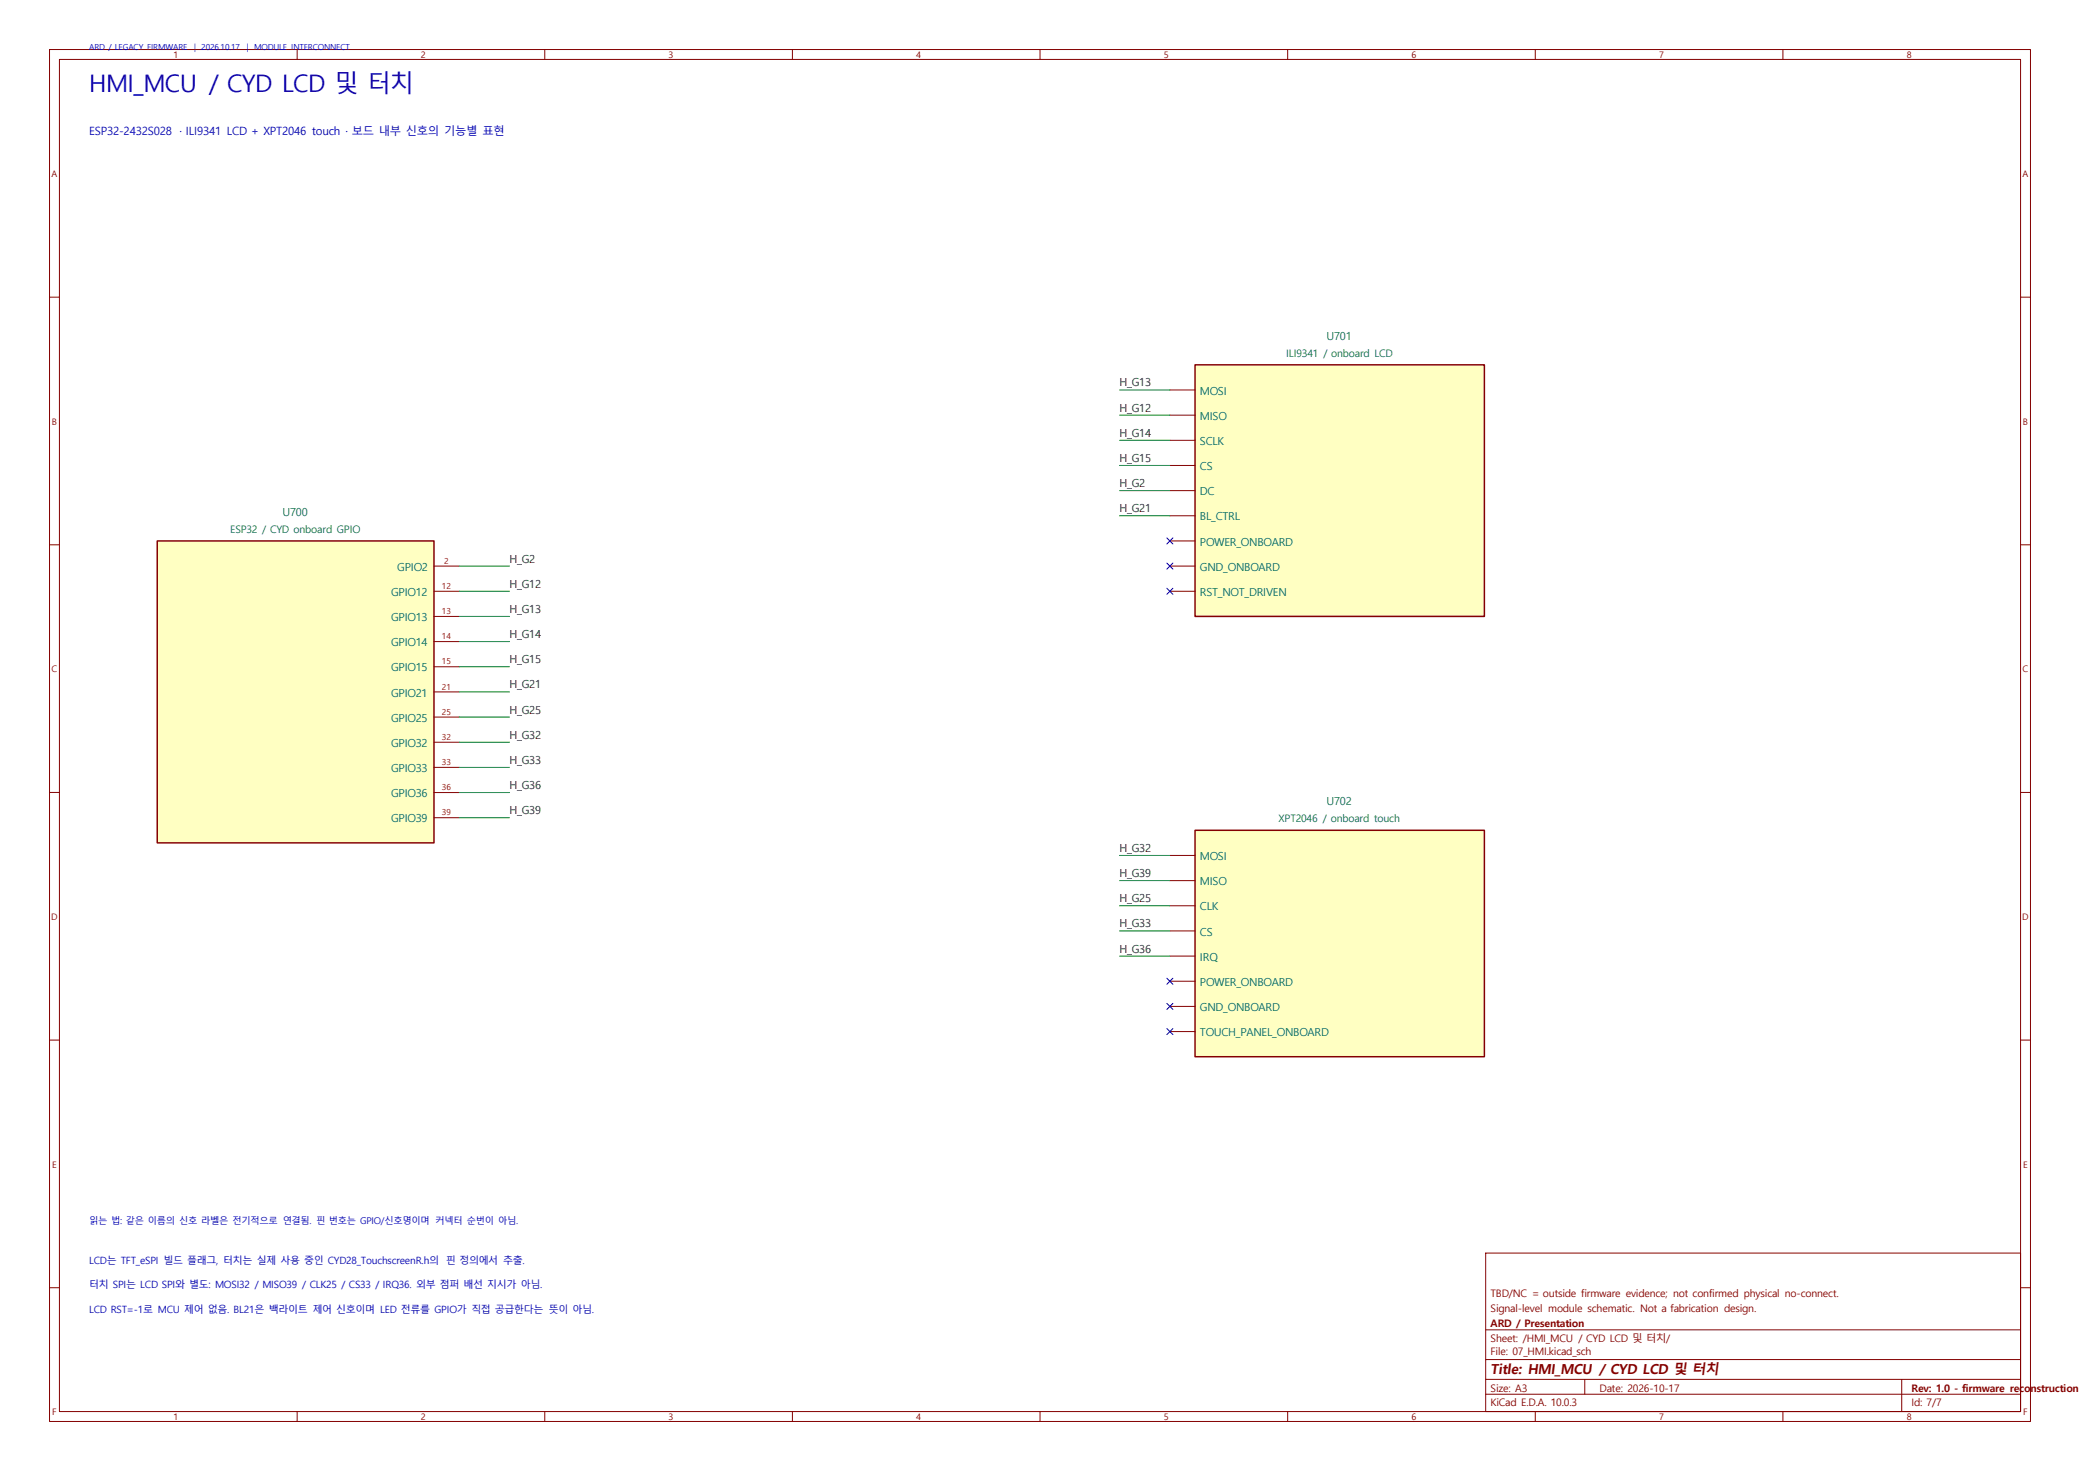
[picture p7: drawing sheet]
(kicad_sch (version 20250114) (generator "eeschema") (paper "A3")
    (title_block (title "HMI_MCU / CYD LCD 및 터치") (date "2026-10-17") (rev "1.0 - firmware reconstruction")
    (company "ARD / Presentation") (comment 1 "Signal-level module schematic. Not a fabrication design.")
    (comment 2 "TBD/NC = outside firmware evidence; not confirmed physical no-connect."))
    (lib_symbols (symbol "ARD:07_HMI_U700"  (pin_names (offset 1)) (in_bom yes) (on_board no)
(property "Reference" "U700" (at 0 36.480000000000004 0) (effects (font (size 1.5 1.5))))
(property "Value" "ESP32 / CYD onboard GPIO" (at 0 32.980000000000004 0) (effects (font (size 1.5 1.5))))
(symbol "07_HMI_U700_0_1" (rectangle (start -27.94 30.48) (end 27.94 -30.48) (stroke (width 0.3) (type default)) (fill (type background))))
(symbol "07_HMI_U700_1_1"
(pin passive line (at 33.02 25.4 180) (length 5.08) (name "GPIO2" (effects (font (size 1.6 1.6)))) (number "2" (effects (font (size 1.2 1.2)))))
(pin passive line (at 33.02 20.32 180) (length 5.08) (name "GPIO12" (effects (font (size 1.6 1.6)))) (number "12" (effects (font (size 1.2 1.2)))))
(pin passive line (at 33.02 15.24 180) (length 5.08) (name "GPIO13" (effects (font (size 1.6 1.6)))) (number "13" (effects (font (size 1.2 1.2)))))
(pin passive line (at 33.02 10.16 180) (length 5.08) (name "GPIO14" (effects (font (size 1.6 1.6)))) (number "14" (effects (font (size 1.2 1.2)))))
(pin passive line (at 33.02 5.08 180) (length 5.08) (name "GPIO15" (effects (font (size 1.6 1.6)))) (number "15" (effects (font (size 1.2 1.2)))))
(pin passive line (at 33.02 0.0 180) (length 5.08) (name "GPIO21" (effects (font (size 1.6 1.6)))) (number "21" (effects (font (size 1.2 1.2)))))
(pin passive line (at 33.02 -5.08 180) (length 5.08) (name "GPIO25" (effects (font (size 1.6 1.6)))) (number "25" (effects (font (size 1.2 1.2)))))
(pin passive line (at 33.02 -10.16 180) (length 5.08) (name "GPIO32" (effects (font (size 1.6 1.6)))) (number "32" (effects (font (size 1.2 1.2)))))
(pin passive line (at 33.02 -15.24 180) (length 5.08) (name "GPIO33" (effects (font (size 1.6 1.6)))) (number "33" (effects (font (size 1.2 1.2)))))
(pin passive line (at 33.02 -20.32 180) (length 5.08) (name "GPIO36" (effects (font (size 1.6 1.6)))) (number "36" (effects (font (size 1.2 1.2)))))
(pin passive line (at 33.02 -25.4 180) (length 5.08) (name "GPIO39" (effects (font (size 1.6 1.6)))) (number "39" (effects (font (size 1.2 1.2))))))) (symbol "ARD:07_HMI_U701" (pin_numbers hide) (pin_names (offset 1)) (in_bom yes) (on_board no)
(property "Reference" "U701" (at 0 31.4 0) (effects (font (size 1.5 1.5))))
(property "Value" "ILI9341 / onboard LCD" (at 0 27.9 0) (effects (font (size 1.5 1.5))))
(symbol "07_HMI_U701_0_1" (rectangle (start -29.21 25.4) (end 29.21 -25.4) (stroke (width 0.3) (type default)) (fill (type background))))
(symbol "07_HMI_U701_1_1"
(pin passive line (at -34.29 20.32 0) (length 5.08) (name "MOSI" (effects (font (size 1.6 1.6)))) (number "MOSI" (effects (font (size 1.2 1.2)))))
(pin passive line (at -34.29 15.24 0) (length 5.08) (name "MISO" (effects (font (size 1.6 1.6)))) (number "MISO" (effects (font (size 1.2 1.2)))))
(pin passive line (at -34.29 10.16 0) (length 5.08) (name "SCLK" (effects (font (size 1.6 1.6)))) (number "SCLK" (effects (font (size 1.2 1.2)))))
(pin passive line (at -34.29 5.08 0) (length 5.08) (name "CS" (effects (font (size 1.6 1.6)))) (number "CS" (effects (font (size 1.2 1.2)))))
(pin passive line (at -34.29 0.0 0) (length 5.08) (name "DC" (effects (font (size 1.6 1.6)))) (number "DC" (effects (font (size 1.2 1.2)))))
(pin passive line (at -34.29 -5.08 0) (length 5.08) (name "BL_CTRL" (effects (font (size 1.6 1.6)))) (number "BL_CTRL" (effects (font (size 1.2 1.2)))))
(pin passive line (at -34.29 -10.16 0) (length 5.08) (name "POWER_ONBOARD" (effects (font (size 1.6 1.6)))) (number "POWER_ONBOARD" (effects (font (size 1.2 1.2)))))
(pin passive line (at -34.29 -15.24 0) (length 5.08) (name "GND_ONBOARD" (effects (font (size 1.6 1.6)))) (number "GND_ONBOARD" (effects (font (size 1.2 1.2)))))
(pin passive line (at -34.29 -20.32 0) (length 5.08) (name "RST_NOT_DRIVEN" (effects (font (size 1.6 1.6)))) (number "RST_NOT_DRIVEN" (effects (font (size 1.2 1.2))))))) (symbol "ARD:07_HMI_U702" (pin_numbers hide) (pin_names (offset 1)) (in_bom yes) (on_board no)
(property "Reference" "U702" (at 0 28.86 0) (effects (font (size 1.5 1.5))))
(property "Value" "XPT2046 / onboard touch" (at 0 25.36 0) (effects (font (size 1.5 1.5))))
(symbol "07_HMI_U702_0_1" (rectangle (start -29.21 22.86) (end 29.21 -22.86) (stroke (width 0.3) (type default)) (fill (type background))))
(symbol "07_HMI_U702_1_1"
(pin passive line (at -34.29 17.78 0) (length 5.08) (name "MOSI" (effects (font (size 1.6 1.6)))) (number "MOSI" (effects (font (size 1.2 1.2)))))
(pin passive line (at -34.29 12.7 0) (length 5.08) (name "MISO" (effects (font (size 1.6 1.6)))) (number "MISO" (effects (font (size 1.2 1.2)))))
(pin passive line (at -34.29 7.62 0) (length 5.08) (name "CLK" (effects (font (size 1.6 1.6)))) (number "CLK" (effects (font (size 1.2 1.2)))))
(pin passive line (at -34.29 2.54 0) (length 5.08) (name "CS" (effects (font (size 1.6 1.6)))) (number "CS" (effects (font (size 1.2 1.2)))))
(pin passive line (at -34.29 -2.54 0) (length 5.08) (name "IRQ" (effects (font (size 1.6 1.6)))) (number "IRQ" (effects (font (size 1.2 1.2)))))
(pin passive line (at -34.29 -7.62 0) (length 5.08) (name "POWER_ONBOARD" (effects (font (size 1.6 1.6)))) (number "POWER_ONBOARD" (effects (font (size 1.2 1.2)))))
(pin passive line (at -34.29 -12.7 0) (length 5.08) (name "GND_ONBOARD" (effects (font (size 1.6 1.6)))) (number "GND_ONBOARD" (effects (font (size 1.2 1.2)))))
(pin passive line (at -34.29 -17.78 0) (length 5.08) (name "TOUCH_PANEL_ONBOARD" (effects (font (size 1.6 1.6)))) (number "TOUCH_PANEL_ONBOARD" (effects (font (size 1.2 1.2))))))))
    (text "HMI_MCU / CYD LCD 및 터치" (at 18 18 0) (effects (font (size 3.5 3.5)) (justify left))) (text "ESP32-2432S028 · ILI9341 LCD + XPT2046 touch · 보드 내부 신호의 기능별 표현" (at 18 27 0) (effects (font (size 1.65 1.65)) (justify left))) (text "ARD / LEGACY FIRMWARE  |  2026.10.17  |  MODULE INTERCONNECT" (at 18 10 0) (effects (font (size 1.2 1.2)) (justify left))) (text "읽는 법: 같은 이름의 신호 라벨은 전기적으로 연결됨. 핀 번호는 GPIO/신호명이며 커넥터 순번이 아님." (at 18 247 0) (effects (font (size 1.35 1.35)) (justify left))) (text "LCD는 TFT_eSPI 빌드 플래그, 터치는 실제 사용 중인 CYD28_TouchscreenR.h의 핀 정의에서 추출." (at 18 255 0) (effects (font (size 1.45 1.45)) (justify left))) (text "터치 SPI는 LCD SPI와 별도: MOSI32 / MISO39 / CLK25 / CS33 / IRQ36. 외부 점퍼 배선 지시가 아님." (at 18 260 0) (effects (font (size 1.45 1.45)) (justify left))) (text "LCD RST=-1로 MCU 제어 없음. BL21은 백라이트 제어 신호이며 LED 전류를 GPIO가 직접 공급한다는 뜻이 아님." (at 18 265 0) (effects (font (size 1.45 1.45)) (justify left))) (wire (pts (xy 92.71 114.3) (xy 102.87 114.3)) (stroke (width 0) (type default))) (label "H_G2" (at 102.87 114.3 0) (effects (font (size 1.6 1.6)) (justify left bottom))) (wire (pts (xy 92.71 119.38) (xy 102.87 119.38)) (stroke (width 0) (type default))) (label "H_G12" (at 102.87 119.38 0) (effects (font (size 1.6 1.6)) (justify left bottom))) (wire (pts (xy 92.71 124.46) (xy 102.87 124.46)) (stroke (width 0) (type default))) (label "H_G13" (at 102.87 124.46 0) (effects (font (size 1.6 1.6)) (justify left bottom))) (wire (pts (xy 92.71 129.54) (xy 102.87 129.54)) (stroke (width 0) (type default))) (label "H_G14" (at 102.87 129.54 0) (effects (font (size 1.6 1.6)) (justify left bottom))) (wire (pts (xy 92.71 134.62) (xy 102.87 134.62)) (stroke (width 0) (type default))) (label "H_G15" (at 102.87 134.62 0) (effects (font (size 1.6 1.6)) (justify left bottom))) (wire (pts (xy 92.71 139.7) (xy 102.87 139.7)) (stroke (width 0) (type default))) (label "H_G21" (at 102.87 139.7 0) (effects (font (size 1.6 1.6)) (justify left bottom))) (wire (pts (xy 92.71 144.78) (xy 102.87 144.78)) (stroke (width 0) (type default))) (label "H_G25" (at 102.87 144.78 0) (effects (font (size 1.6 1.6)) (justify left bottom))) (wire (pts (xy 92.71 149.86) (xy 102.87 149.86)) (stroke (width 0) (type default))) (label "H_G32" (at 102.87 149.86 0) (effects (font (size 1.6 1.6)) (justify left bottom))) (wire (pts (xy 92.71 154.94) (xy 102.87 154.94)) (stroke (width 0) (type default))) (label "H_G33" (at 102.87 154.94 0) (effects (font (size 1.6 1.6)) (justify left bottom))) (wire (pts (xy 92.71 160.02) (xy 102.87 160.02)) (stroke (width 0) (type default))) (label "H_G36" (at 102.87 160.02 0) (effects (font (size 1.6 1.6)) (justify left bottom))) (wire (pts (xy 92.71 165.1) (xy 102.87 165.1)) (stroke (width 0) (type default))) (label "H_G39" (at 102.87 165.1 0) (effects (font (size 1.6 1.6)) (justify left bottom))) (symbol (lib_id "ARD:07_HMI_U700") (at 59.69 139.7 0) (unit 1) (in_bom yes) (on_board no) (dnp no)
    (property "Reference" "U700" (at 59.69 103.21999999999998 0) (effects (font (size 1.6 1.6))))
    (property "Value" "ESP32 / CYD onboard GPIO" (at 59.69 106.71999999999998 0) (effects (font (size 1.5 1.5))))) (wire (pts (xy 236.22 78.74) (xy 226.06 78.74)) (stroke (width 0) (type default))) (label "H_G13" (at 226.06 78.74 180) (effects (font (size 1.6 1.6)) (justify left bottom))) (wire (pts (xy 236.22 83.82) (xy 226.06 83.82)) (stroke (width 0) (type default))) (label "H_G12" (at 226.06 83.82 180) (effects (font (size 1.6 1.6)) (justify left bottom))) (wire (pts (xy 236.22 88.9) (xy 226.06 88.9)) (stroke (width 0) (type default))) (label "H_G14" (at 226.06 88.9 180) (effects (font (size 1.6 1.6)) (justify left bottom))) (wire (pts (xy 236.22 93.98) (xy 226.06 93.98)) (stroke (width 0) (type default))) (label "H_G15" (at 226.06 93.98 180) (effects (font (size 1.6 1.6)) (justify left bottom))) (wire (pts (xy 236.22 99.06) (xy 226.06 99.06)) (stroke (width 0) (type default))) (label "H_G2" (at 226.06 99.06 180) (effects (font (size 1.6 1.6)) (justify left bottom))) (wire (pts (xy 236.22 104.14) (xy 226.06 104.14)) (stroke (width 0) (type default))) (label "H_G21" (at 226.06 104.14 180) (effects (font (size 1.6 1.6)) (justify left bottom))) (no_connect (at 236.22 109.22)) (no_connect (at 236.22 114.3)) (no_connect (at 236.22 119.38)) (symbol (lib_id "ARD:07_HMI_U701") (at 270.51 99.06 0) (unit 1) (in_bom yes) (on_board no) (dnp no)
    (property "Reference" "U701" (at 270.51 67.66 0) (effects (font (size 1.6 1.6))))
    (property "Value" "ILI9341 / onboard LCD" (at 270.51 71.16 0) (effects (font (size 1.5 1.5))))) (wire (pts (xy 236.22 172.72) (xy 226.06 172.72)) (stroke (width 0) (type default))) (label "H_G32" (at 226.06 172.72 180) (effects (font (size 1.6 1.6)) (justify left bottom))) (wire (pts (xy 236.22 177.8) (xy 226.06 177.8)) (stroke (width 0) (type default))) (label "H_G39" (at 226.06 177.8 180) (effects (font (size 1.6 1.6)) (justify left bottom))) (wire (pts (xy 236.22 182.88) (xy 226.06 182.88)) (stroke (width 0) (type default))) (label "H_G25" (at 226.06 182.88 180) (effects (font (size 1.6 1.6)) (justify left bottom))) (wire (pts (xy 236.22 187.96) (xy 226.06 187.96)) (stroke (width 0) (type default))) (label "H_G33" (at 226.06 187.96 180) (effects (font (size 1.6 1.6)) (justify left bottom))) (wire (pts (xy 236.22 193.04) (xy 226.06 193.04)) (stroke (width 0) (type default))) (label "H_G36" (at 226.06 193.04 180) (effects (font (size 1.6 1.6)) (justify left bottom))) (no_connect (at 236.22 198.12)) (no_connect (at 236.22 203.2)) (no_connect (at 236.22 208.28)) (symbol (lib_id "ARD:07_HMI_U702") (at 270.51 190.5 0) (unit 1) (in_bom yes) (on_board no) (dnp no)
    (property "Reference" "U702" (at 270.51 161.64 0) (effects (font (size 1.6 1.6))))
    (property "Value" "XPT2046 / onboard touch" (at 270.51 165.14 0) (effects (font (size 1.5 1.5)))))
    (sheet_instances (path "" (page "7")))
    (embedded_fonts no))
